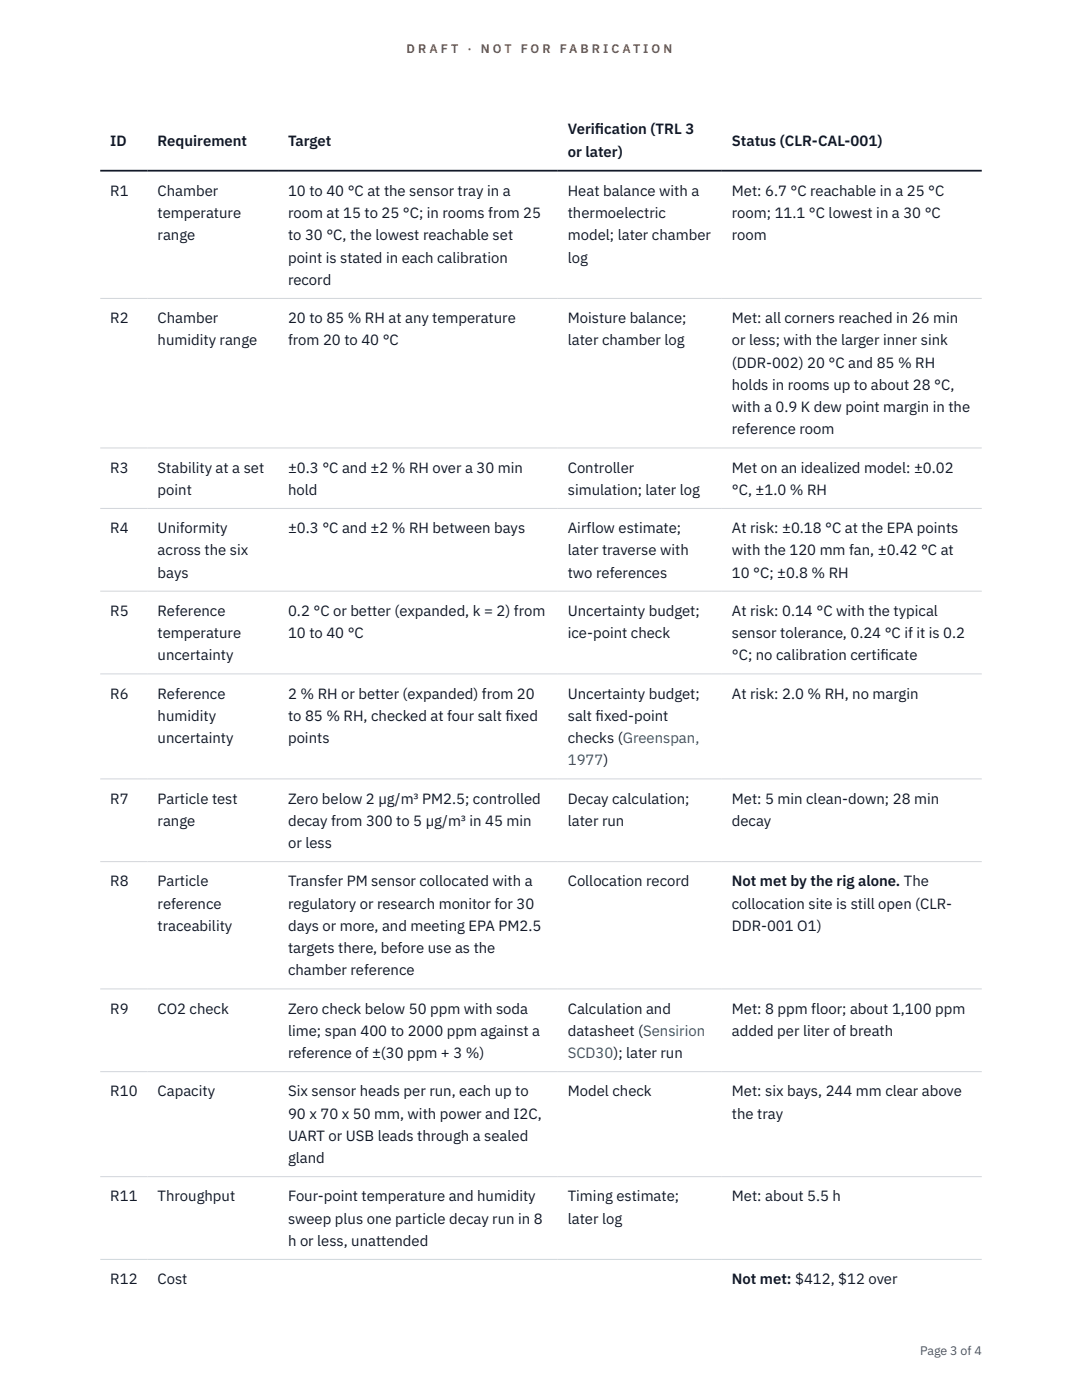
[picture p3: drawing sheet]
<svg xmlns="http://www.w3.org/2000/svg" width="216mm" height="279mm" viewBox="0 0 216 279" stroke-linecap="round" stroke-linejoin="round" font-family="sans-serif">
<defs><g id="words">
<g font-size="3" fill="#111827">
<text x="22" y="29.1">ID</text>
<text x="31.5" y="29.1">Requirement</text>
<text x="57.5" y="29.1">Target</text>
<text x="113.3" y="26.8">Verif</text>
<text x="118.7" y="26.8">ication (TRL 3</text>
<text x="146" y="29.1">Status (CLR-CAL-001)</text>
<text x="113.3" y="31.3">or later)</text>
<text x="22" y="39.1">R1</text>
<text x="31.5" y="39.1">Chamber</text>
<text x="57.5" y="39.1">10 to 40 °C at the sensor tray in a</text>
<text x="113.3" y="39.1">Heat balance with a</text>
<text x="146" y="39.1">Met: 6.7 °C reachable in a 25 °C</text>
<text x="31.5" y="43.5">temperature</text>
<text x="31.5" y="48">range</text>
<text x="57.5" y="43.5">room at 15 to 25 °C; in rooms from 25</text>
<text x="57.5" y="48">to 30 °C, the lowest reachable set</text>
<text x="113.3" y="43.5">thermoelectric</text>
<text x="113.3" y="48">model; later chamber</text>
<text x="146" y="43.5">room; 11.1 °C lowest in a 30 °C</text>
<text x="146" y="48">room</text>
<text x="57.5" y="52.4">point is stated in each calibration</text>
<text x="113.3" y="52.4">log</text>
<text x="57.5" y="56.9">record</text>
<text x="22" y="64.5">R2</text>
<text x="31.5" y="64.5">Chamber</text>
<text x="57.5" y="64.5">20 to 85 % RH at any temperature</text>
<text x="113.3" y="64.5">Moisture balance;</text>
<text x="146" y="64.5">Met: all corners reached in 26 min</text>
<text x="31.5" y="68.9">humidity range</text>
<text x="57.5" y="68.9">from 20 to 40 °C</text>
<text x="113.3" y="68.9">later chamber log</text>
<text x="146" y="68.9">or less; with the larger inner sink</text>
<text x="146" y="73.4">(DDR-002) 20 °C and 85 % RH</text>
<text x="146" y="77.8">holds in rooms up to about 28 °C,</text>
<text x="146" y="82.3">with a 0.9 K dew point margin in the</text>
<text x="146" y="86.7">reference room</text>
<text x="22" y="94.3">R3</text>
<text x="31.5" y="94.3">Stability at a set</text>
<text x="57.5" y="94.3">±0.3 °C and ±2 % RH over a 30 min</text>
<text x="113.3" y="94.3">Controller</text>
<text x="146" y="94.3">Met on an idealized model: ±0.02</text>
<text x="31.5" y="98.8">point</text>
<text x="57.5" y="98.8">hold</text>
<text x="113.3" y="98.8">simulation; later log</text>
<text x="146" y="98.8">°C, ±1.0 % RH</text>
<text x="22" y="106.4">R4</text>
<text x="31.5" y="106.4">Uniformity</text>
<text x="57.5" y="106.4">±0.3 °C and ±2 % RH between bays</text>
<text x="113.3" y="106.4">Airflow estimate;</text>
<text x="146" y="106.4">At risk: ±0.18 °C at the EPA points</text>
<text x="31.5" y="110.8">across the six</text>
<text x="113.3" y="110.8">later traverse with</text>
<text x="146" y="110.8">with the 120 mm fan, ±0.42 °C at</text>
<text x="31.5" y="115.3">bays</text>
<text x="113.3" y="115.3">two references</text>
<text x="146" y="115.3">10 °C; ±0.8 % RH</text>
<text x="22" y="122.9">R5</text>
<text x="31.5" y="122.9">Reference</text>
<text x="57.5" y="122.9">0.2 °C or better (expanded, k = 2) from</text>
<text x="113.3" y="122.9">Uncertainty budget;</text>
<text x="146" y="122.9">At risk: 0.14 °C with the typical</text>
<text x="31.5" y="127.3">temperature</text>
<text x="31.5" y="131.8">uncertainty</text>
<text x="57.5" y="127.3">10 to 40 °C</text>
<text x="113.3" y="127.3">ice-point check</text>
<text x="146" y="127.3">sensor tolerance, 0.24 °C if it is 0.2</text>
<text x="146" y="131.8">°C; no calibration certif</text>
<text x="175.7" y="131.8">icate</text>
<text x="22" y="139.4">R6</text>
<text x="31.5" y="139.4">Reference</text>
<text x="31.5" y="143.9">humidity</text>
<text x="57.5" y="139.4">2 % RH or better (expanded) from 20</text>
<text x="57.5" y="143.9">to 85 % RH, checked at four salt f</text>
<text x="100.9" y="143.9">ixed</text>
<text x="113.3" y="139.4">Uncertainty budget;</text>
<text x="113.3" y="143.9">salt f</text>
<text x="118.9" y="143.9">ixed-point</text>
<text x="146" y="139.4">At risk: 2.0 % RH, no margin</text>
<text x="31.5" y="148.3">uncertainty</text>
<text x="57.5" y="148.3">points</text>
<text x="113.3" y="148.3">checks (Greenspan,</text>
<text x="22" y="160.4">R7</text>
<text x="31.5" y="160.4">Particle test</text>
<text x="57.5" y="160.4">Zero below 2 µg/m³ PM2.5; controlled</text>
<text x="113.3" y="160.4">Decay calculation;</text>
<text x="146" y="160.4">Met: 5 min clean-down; 28 min</text>
<text x="31.5" y="164.8">range</text>
<text x="57.5" y="164.8">decay from 300 to 5 µg/m³ in 45 min</text>
<text x="113.3" y="164.8">later run</text>
<text x="146" y="164.8">decay</text>
<text x="57.5" y="169.3">or less</text>
<text x="22" y="176.9">R8</text>
<text x="31.5" y="176.9">Particle</text>
<text x="57.5" y="176.9">Transfer PM sensor collocated with a</text>
<text x="113.3" y="176.9">Collocation record</text>
<text x="146" y="176.9">Not met by the rig alone. The</text>
<text x="31.5" y="181.3">reference</text>
<text x="31.5" y="185.8">traceability</text>
<text x="57.5" y="181.3">regulatory or research monitor for 30</text>
<text x="57.5" y="185.8">days or more, and meeting EPA PM2.5</text>
<text x="146" y="181.3">collocation site is still open (CLR-</text>
<text x="146" y="185.8">DDR-001 O1)</text>
<text x="57.5" y="190.2">targets there, before use as the</text>
<text x="57.5" y="194.7">chamber reference</text>
<text x="22" y="202.3">R9</text>
<text x="31.5" y="202.3">CO2 check</text>
<text x="57.5" y="202.3">Zero check below 50 ppm with soda</text>
<text x="113.3" y="202.3">Calculation and</text>
<text x="146" y="202.3">Met: 8 ppm floor; about 1,100 ppm</text>
<text x="57.5" y="206.7">lime; span 400 to 2000 ppm against a</text>
<text x="113.3" y="206.7">datasheet (Sensirion</text>
<text x="146" y="206.7">added per liter of breath</text>
<text x="57.5" y="211.2">reference of ±(30 ppm + 3 %)</text>
<text x="22" y="218.8">R10</text>
<text x="31.5" y="218.8">Capacity</text>
<text x="57.5" y="218.8">Six sensor heads per run, each up to</text>
<text x="113.3" y="218.8">Model check</text>
<text x="146" y="218.8">Met: six bays, 244 mm clear above</text>
<text x="57.5" y="223.2">90 x 70 x 50 mm, with power and I2C,</text>
<text x="57.5" y="227.7">UART or USB leads through a sealed</text>
<text x="146" y="223.2">the tray</text>
<text x="57.5" y="232.1">gland</text>
<text x="22" y="239.8">R11</text>
<text x="31.5" y="239.8">Throughput</text>
<text x="57.5" y="239.8">Four-point temperature and humidity</text>
<text x="113.3" y="239.8">Timing estimate;</text>
<text x="146" y="239.8">Met: about 5.5 h</text>
<text x="57.5" y="244.2">sweep plus one particle decay run in 8</text>
<text x="113.3" y="244.2">later log</text>
<text x="57.5" y="248.6">h or less, unattended</text>
<text x="22" y="256.3">R12</text>
<text x="31.5" y="256.3">Cost</text>
<text x="146" y="256.3">Not met: $412, $12 over</text>
</g>
<g font-size="3" fill="#0f766e">
<text x="113.3" y="152.7">1977)</text>
<text x="113.3" y="211.2">SCD30); later run</text>
</g>
<g font-size="2.5" fill="#b45309">
<text x="81.1" y="10.5">D R A F T</text>
<text x="93.3" y="10.5">·</text>
<text x="95.9" y="10.5">N O T</text>
<text x="103.9" y="10.5">F O R</text>
<text x="111.7" y="10.5">F A B R I C A T I O N</text>
</g>
<text font-size="2.5" fill="#4b5563" x="183.6" y="270.3">Page 3 of 4</text>
</g></defs>
<path d="M20 59.6h175.9M20 89.4h175.9M20 101.5h175.9M20 118h175.9M20 134.5h175.9M20 155.4h175.9M20 172h175.9M20 197.4h175.9M20 213.9h175.9M20 234.8h175.9M20 251.3h175.9" fill="none" stroke="#d1d5db" stroke-width=".2"/>
<path d="M20 34.1h175.9" fill="none" stroke="#111827" stroke-width=".35"/>
<use href="#words"/>
</svg>
